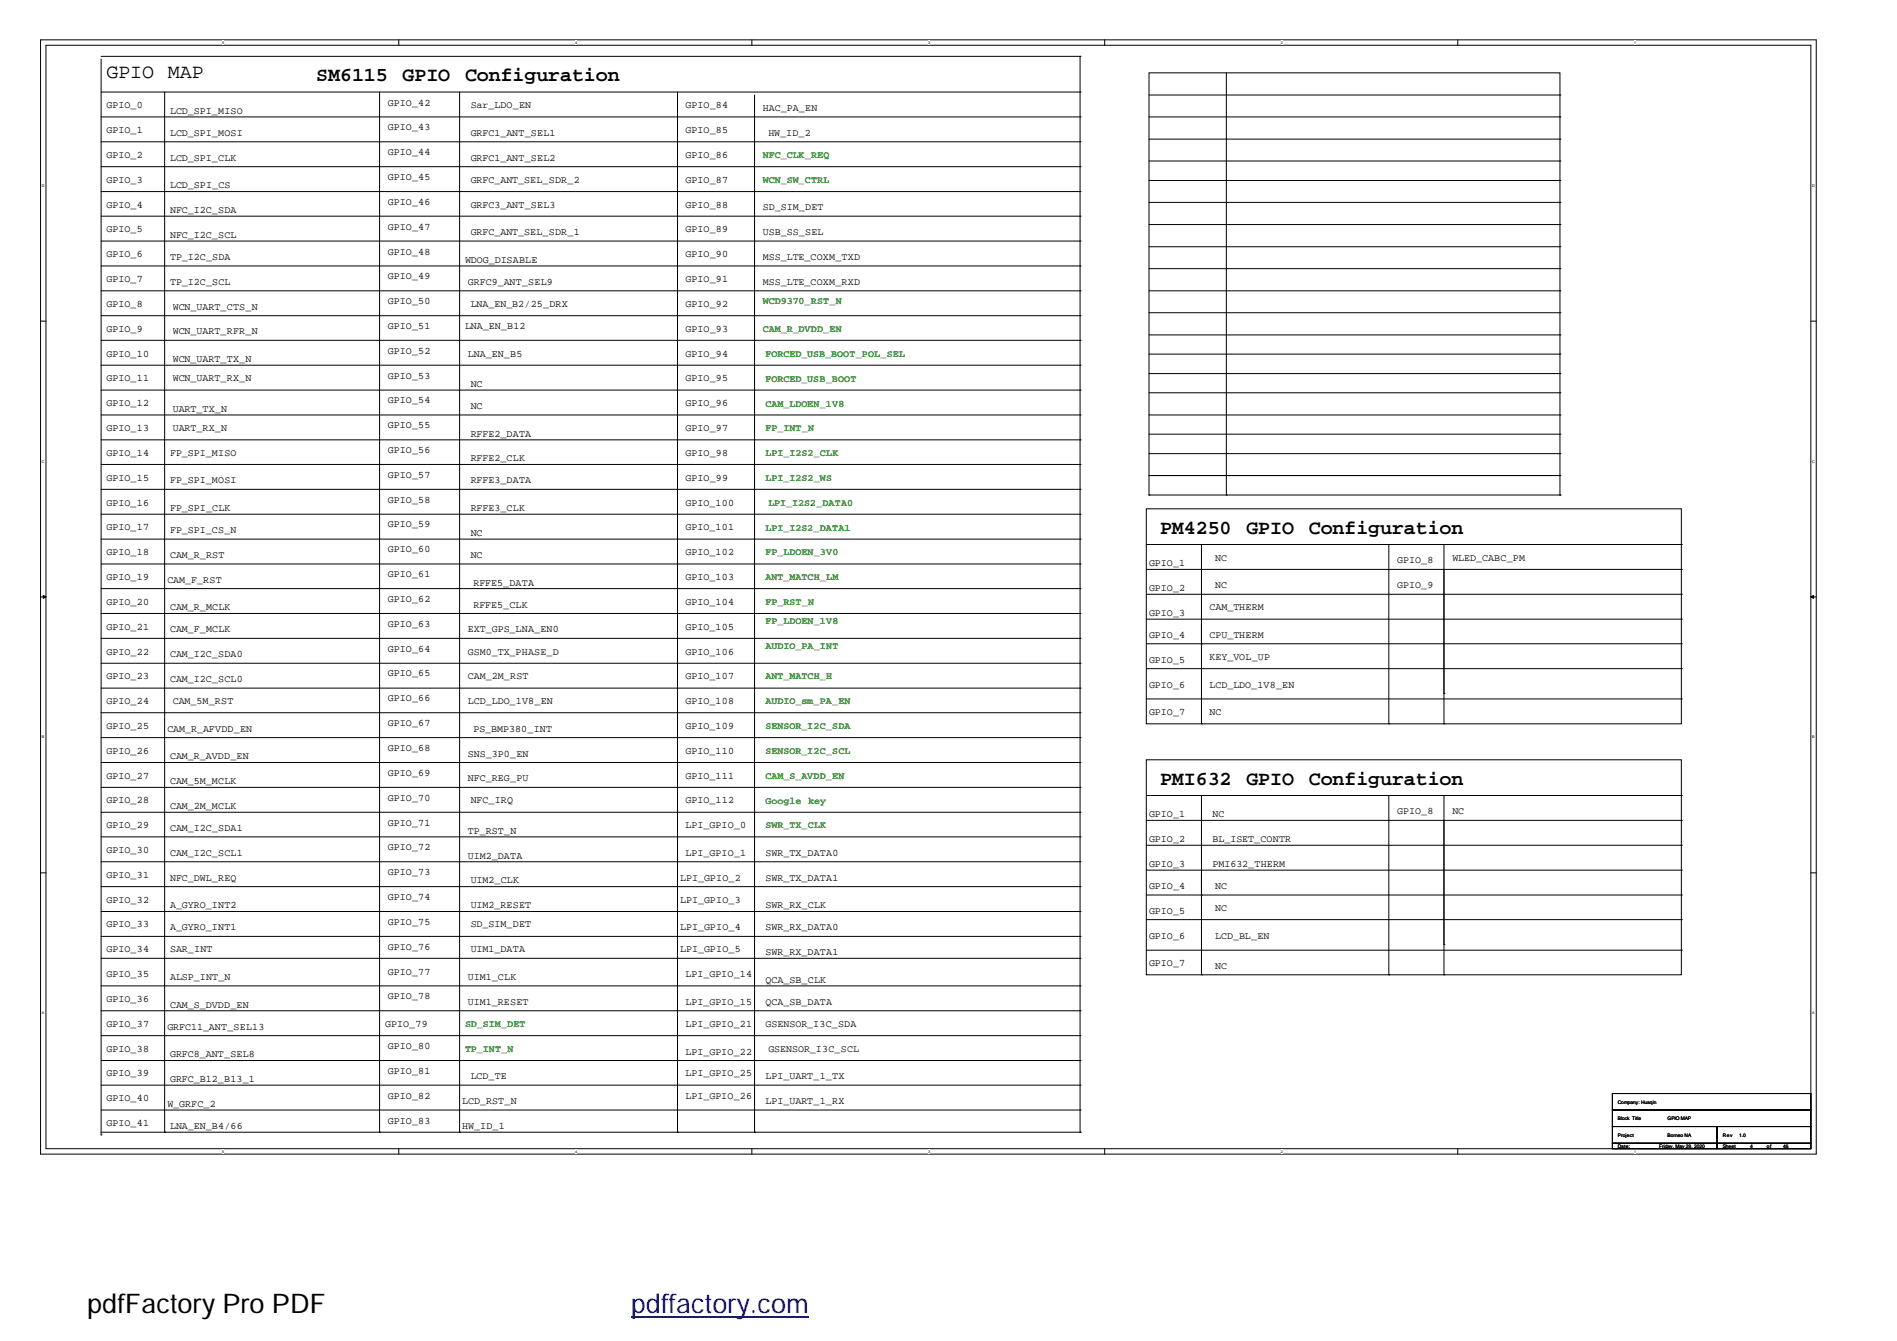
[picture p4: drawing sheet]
<svg xmlns="http://www.w3.org/2000/svg" width="297mm" height="210mm" viewBox="0 0 297 210" stroke-linecap="round" stroke-linejoin="round" font-family="sans-serif">
<defs><g id="words">
<text font-size="4.2" x="13.6" y="205.6">pdfFactory Pro PDF</text>
<text font-size="4.2" fill="#00f" x="98.8" y="205.6">pdffactory.com</text>
<g font-size="3.1">
<text x="16.7" y="12.2">GPIO MAP</text>
<text x="49.5" y="12.7">SM6115</text>
<text x="63" y="12.7">GPIO</text>
<text x="72.8" y="12.7">Configuration</text>
<text x="181.7" y="83.5">PM4250</text>
<text x="195.2" y="83.5">GPIO</text>
<text x="204.9" y="83.5">Configuration</text>
<text x="181.7" y="122.8">PMI632</text>
<text x="195.2" y="122.8">GPIO</text>
<text x="204.9" y="122.8">Configuration</text>
</g>
<g font-size="1.6">
<text x="16.7" y="16.9">GPIO_0</text>
<text x="26.6" y="17.8">LCD_SPI_MISO</text>
<text x="60.7" y="16.5">GPIO_42</text>
<text x="73.7" y="16.9">Sar_LDO_EN</text>
<text x="107.4" y="16.9">GPIO_84</text>
<text x="119.5" y="17.4">HAC_PA_EN</text>
<text x="16.7" y="20.8">GPIO_1</text>
<text x="26.6" y="21.3">LCD_SPI_MOSI</text>
<text x="60.7" y="20.4">GPIO_43</text>
<text x="73.7" y="21.3">GRFC1_ANT_SEL1</text>
<text x="107.4" y="20.8">GPIO_85</text>
<text x="120.3" y="21.3">HW_ID_2</text>
<text x="16.7" y="28.6">GPIO_3</text>
<text x="16.7" y="24.7">GPIO_2</text>
<text x="26.6" y="25.2">LCD_SPI_CLK</text>
<text x="26.6" y="29.5">LCD_SPI_CS</text>
<text x="60.7" y="24.3">GPIO_44</text>
<text x="60.7" y="28.2">GPIO_45</text>
<text x="73.7" y="25.2">GRFC1_ANT_SEL2</text>
<text x="73.7" y="28.6">GRFC_ANT_SEL_SDR_2</text>
<text x="107.4" y="28.6">GPIO_87</text>
<text x="107.4" y="24.7">GPIO_86</text>
<text x="16.7" y="32.5">GPIO_4</text>
<text x="26.6" y="33.4">NFC_I2C_SDA</text>
<text x="60.7" y="32.1">GPIO_46</text>
<text x="60.7" y="36">GPIO_47</text>
<text x="73.7" y="32.5">GRFC3_ANT_SEL3</text>
<text x="107.4" y="32.5">GPIO_88</text>
<text x="119.5" y="32.9">SD_SIM_DET</text>
<text x="16.7" y="40.3">GPIO_6</text>
<text x="16.7" y="36.4">GPIO_5</text>
<text x="26.6" y="40.7">TP_I2C_SDA</text>
<text x="26.6" y="37.2">NFC_I2C_SCL</text>
<text x="60.7" y="39.8">GPIO_48</text>
<text x="72.8" y="41.1">WDOG_DISABLE</text>
<text x="73.7" y="36.8">GRFC_ANT_SEL_SDR_1</text>
<text x="107.4" y="36.4">GPIO_89</text>
<text x="107.4" y="40.3">GPIO_90</text>
<text x="119.5" y="36.8">USB_SS_SEL</text>
<text x="119.5" y="40.7">MSS_LTE_COXM_TXD</text>
<text x="16.7" y="44.2">GPIO_7</text>
<text x="26.6" y="44.6">TP_I2C_SCL</text>
<text x="60.7" y="47.6">GPIO_50</text>
<text x="60.7" y="43.7">GPIO_49</text>
<text x="73.3" y="44.6">GRFC9_ANT_SEL9</text>
<text x="107.4" y="44.2">GPIO_91</text>
<text x="119.5" y="44.6">MSS_LTE_COXM_RXD</text>
<text x="16.7" y="51.9">GPIO_9</text>
<text x="16.7" y="48">GPIO_8</text>
<text x="27.1" y="48.5">WCN_UART_CTS_N</text>
<text x="27.1" y="52.3">WCN_UART_RFR_N</text>
<text x="60.7" y="51.5">GPIO_51</text>
<text x="72.8" y="51.5">LNA_EN_B12</text>
<text x="73.7" y="48">LNA_EN_B2/25_DRX</text>
<text x="107.4" y="51.9">GPIO_93</text>
<text x="107.4" y="48">GPIO_92</text>
<text x="16.7" y="59.7">GPIO_11</text>
<text x="16.7" y="55.8">GPIO_10</text>
<text x="27.1" y="59.7">WCN_UART_RX_N</text>
<text x="27.1" y="56.7">WCN_UART_TX_N</text>
<text x="60.7" y="55.4">GPIO_52</text>
<text x="60.7" y="59.3">GPIO_53</text>
<text x="73.3" y="55.8">LNA_EN_B5</text>
<text x="107.4" y="59.7">GPIO_95</text>
<text x="107.4" y="55.8">GPIO_94</text>
<text x="16.7" y="63.6">GPIO_12</text>
<text x="27.1" y="64.4">UART_TX_N</text>
<text x="60.7" y="63.1">GPIO_54</text>
<text x="73.7" y="64">NC</text>
<text x="73.7" y="60.6">NC</text>
<text x="107.4" y="63.6">GPIO_96</text>
<text x="16.7" y="71.3">GPIO_14</text>
<text x="16.7" y="67.5">GPIO_13</text>
<text x="26.6" y="71.3">FP_SPI_MISO</text>
<text x="27.1" y="67.5">UART_RX_N</text>
<text x="60.7" y="70.9">GPIO_56</text>
<text x="60.7" y="67">GPIO_55</text>
<text x="73.7" y="68.3">RFFE2_DATA</text>
<text x="107.4" y="71.3">GPIO_98</text>
<text x="107.4" y="67.5">GPIO_97</text>
<text x="16.7" y="75.2">GPIO_15</text>
<text x="26.6" y="75.7">FP_SPI_MOSI</text>
<text x="60.7" y="74.8">GPIO_57</text>
<text x="73.7" y="75.7">RFFE3_DATA</text>
<text x="73.7" y="72.2">RFFE2_CLK</text>
<text x="107.4" y="75.2">GPIO_99</text>
<text x="16.7" y="83">GPIO_17</text>
<text x="16.7" y="79.1">GPIO_16</text>
<text x="26.6" y="80">FP_SPI_CLK</text>
<text x="26.6" y="83.5">FP_SPI_CS_N</text>
<text x="60.7" y="78.7">GPIO_58</text>
<text x="60.7" y="82.6">GPIO_59</text>
<text x="73.7" y="80">RFFE3_CLK</text>
<text x="73.7" y="83.9">NC</text>
<text x="107.4" y="83">GPIO_101</text>
<text x="107.4" y="79.1">GPIO_100</text>
<text x="16.7" y="86.9">GPIO_18</text>
<text x="26.6" y="87.3">CAM_R_RST</text>
<text x="60.7" y="86.5">GPIO_60</text>
<text x="73.7" y="87.3">NC</text>
<text x="107.4" y="86.9">GPIO_102</text>
<text x="179.9" y="88.6">GPIO_1</text>
<text x="190.3" y="87.8">NC</text>
<text x="218.8" y="88.2">GPIO_8</text>
<text x="227.4" y="87.8">WLED_CABC_PM</text>
<text x="16.7" y="90.8">GPIO_19</text>
<text x="16.7" y="94.7">GPIO_20</text>
<text x="26.2" y="91.2">CAM_F_RST</text>
<text x="26.6" y="95.5">CAM_R_MCLK</text>
<text x="60.7" y="94.2">GPIO_62</text>
<text x="60.7" y="90.4">GPIO_61</text>
<text x="74.1" y="95.1">RFFE5_CLK</text>
<text x="74.1" y="91.7">RFFE5_DATA</text>
<text x="107.4" y="94.7">GPIO_104</text>
<text x="107.4" y="90.8">GPIO_103</text>
<text x="179.9" y="92.5">GPIO_2</text>
<text x="189.4" y="95.5">CAM_THERM</text>
<text x="190.3" y="92.1">NC</text>
<text x="218.8" y="92.1">GPIO_9</text>
<text x="16.7" y="98.6">GPIO_21</text>
<text x="26.6" y="99">CAM_F_MCLK</text>
<text x="60.7" y="102">GPIO_64</text>
<text x="60.7" y="98.1">GPIO_63</text>
<text x="73.3" y="99">EXT_GPS_LNA_EN0</text>
<text x="107.4" y="98.6">GPIO_105</text>
<text x="179.9" y="96.4">GPIO_3</text>
<text x="179.9" y="99.8">GPIO_4</text>
<text x="189.4" y="99.8">CPU_THERM</text>
<text x="16.7" y="102.5">GPIO_22</text>
<text x="16.7" y="106.3">GPIO_23</text>
<text x="26.6" y="102.9">CAM_I2C_SDA0</text>
<text x="26.6" y="106.8">CAM_I2C_SCL0</text>
<text x="60.7" y="105.9">GPIO_65</text>
<text x="73.3" y="102.5">GSM0_TX_PHASE_D</text>
<text x="73.3" y="106.3">CAM_2M_RST</text>
<text x="107.4" y="106.3">GPIO_107</text>
<text x="107.4" y="102.5">GPIO_106</text>
<text x="179.9" y="103.7">GPIO_5</text>
<text x="179.9" y="107.6">GPIO_6</text>
<text x="189.4" y="103.3">KEY_VOL_UP</text>
<text x="189.4" y="107.6">LCD_LDO_1V8_EN</text>
<text x="16.7" y="110.2">GPIO_24</text>
<text x="27.1" y="110.2">CAM_5M_RST</text>
<text x="60.7" y="109.8">GPIO_66</text>
<text x="60.7" y="113.7">GPIO_67</text>
<text x="73.3" y="110.2">LCD_LDO_1V8_EN</text>
<text x="107.4" y="110.2">GPIO_108</text>
<text x="179.9" y="111.9">GPIO_7</text>
<text x="189.4" y="111.9">NC</text>
<text x="16.7" y="114.1">GPIO_25</text>
<text x="16.7" y="118">GPIO_26</text>
<text x="26.2" y="114.5">CAM_R_AFVDD_EN</text>
<text x="26.6" y="118.8">CAM_R_AVDD_EN</text>
<text x="60.7" y="117.6">GPIO_68</text>
<text x="73.3" y="118.4">SNS_3P0_EN</text>
<text x="74.1" y="114.5">PS_BMP380_INT</text>
<text x="107.4" y="114.1">GPIO_109</text>
<text x="107.4" y="118">GPIO_110</text>
<text x="16.7" y="121.9">GPIO_27</text>
<text x="16.7" y="125.7">GPIO_28</text>
<text x="26.6" y="122.7">CAM_5M_MCLK</text>
<text x="60.7" y="125.3">GPIO_70</text>
<text x="60.7" y="121.4">GPIO_69</text>
<text x="73.3" y="122.3">NFC_REG_PU</text>
<text x="73.7" y="125.7">NFC_IRQ</text>
<text x="107.4" y="125.7">GPIO_112</text>
<text x="107.4" y="121.9">GPIO_111</text>
<text x="16.7" y="129.6">GPIO_29</text>
<text x="26.6" y="126.6">CAM_2M_MCLK</text>
<text x="26.6" y="130.1">CAM_I2C_SDA1</text>
<text x="60.7" y="129.2">GPIO_71</text>
<text x="73.3" y="130.5">TP_RST_N</text>
<text x="107.4" y="129.6">LPI_GPIO_0</text>
<text x="179.9" y="127.9">GPIO_1</text>
<text x="179.9" y="131.8">GPIO_2</text>
<text x="189.9" y="127.9">NC</text>
<text x="189.9" y="131.8">BL_ISET_CONTR</text>
<text x="218.8" y="127.5">GPIO_8</text>
<text x="227.4" y="127.5">NC</text>
<text x="16.7" y="133.5">GPIO_30</text>
<text x="16.7" y="137.4">GPIO_31</text>
<text x="26.6" y="134">CAM_I2C_SCL1</text>
<text x="26.6" y="137.9">NFC_DWL_REQ</text>
<text x="60.7" y="133.1">GPIO_72</text>
<text x="60.7" y="137">GPIO_73</text>
<text x="73.3" y="134.4">UIM2_DATA</text>
<text x="106.5" y="137.9">LPI_GPIO_2</text>
<text x="107.4" y="134">LPI_GPIO_1</text>
<text x="119.9" y="134">SWR_TX_DATA0</text>
<text x="119.9" y="137.9">SWR_TX_DATA1</text>
<text x="179.9" y="135.7">GPIO_3</text>
<text x="189.9" y="135.7">PMI632_THERM</text>
<text x="16.7" y="141.3">GPIO_32</text>
<text x="26.6" y="142.2">A_GYRO_INT2</text>
<text x="60.7" y="140.9">GPIO_74</text>
<text x="73.7" y="138.3">UIM2_CLK</text>
<text x="73.7" y="142.2">UIM2_RESET</text>
<text x="106.5" y="141.3">LPI_GPIO_3</text>
<text x="119.9" y="142.2">SWR_RX_CLK</text>
<text x="179.9" y="139.2">GPIO_4</text>
<text x="179.9" y="143">GPIO_5</text>
<text x="190.3" y="142.6">NC</text>
<text x="190.3" y="139.2">NC</text>
<text x="16.7" y="145.2">GPIO_33</text>
<text x="16.7" y="149.1">GPIO_34</text>
<text x="26.6" y="149.1">SAR_INT</text>
<text x="26.6" y="145.6">A_GYRO_INT1</text>
<text x="60.7" y="148.6">GPIO_76</text>
<text x="60.7" y="144.8">GPIO_75</text>
<text x="73.7" y="149.1">UIM1_DATA</text>
<text x="73.7" y="145.2">SD_SIM_DET</text>
<text x="106.5" y="145.6">LPI_GPIO_4</text>
<text x="106.5" y="149.1">LPI_GPIO_5</text>
<text x="119.9" y="145.6">SWR_RX_DATA0</text>
<text x="119.9" y="149.5">SWR_RX_DATA1</text>
<text x="179.9" y="146.9">GPIO_6</text>
<text x="190.3" y="146.9">LCD_BL_EN</text>
<text x="16.7" y="153">GPIO_35</text>
<text x="26.6" y="153.4">ALSP_INT_N</text>
<text x="60.7" y="152.5">GPIO_77</text>
<text x="73.3" y="153.4">UIM1_CLK</text>
<text x="107.4" y="153">LPI_GPIO_14</text>
<text x="119.9" y="153.8">QCA_SB_CLK</text>
<text x="179.9" y="151.2">GPIO_7</text>
<text x="190.3" y="151.7">NC</text>
<text x="16.7" y="156.9">GPIO_36</text>
<text x="16.7" y="160.8">GPIO_37</text>
<text x="26.2" y="161.2">GRFC11_ANT_SEL13</text>
<text x="26.6" y="157.7">CAM_S_DVDD_EN</text>
<text x="60.3" y="160.8">GPIO_79</text>
<text x="60.7" y="156.4">GPIO_78</text>
<text x="73.3" y="157.3">UIM1_RESET</text>
<text x="107.4" y="157.3">LPI_GPIO_15</text>
<text x="107.4" y="160.8">LPI_GPIO_21</text>
<text x="119.9" y="160.8">GSENSOR_I3C_SDA</text>
<text x="119.9" y="157.3">QCA_SB_DATA</text>
<text x="16.7" y="164.6">GPIO_38</text>
<text x="26.6" y="165.5">GRFC8_ANT_SEL8</text>
<text x="60.7" y="164.2">GPIO_80</text>
<text x="107.4" y="165.1">LPI_GPIO_22</text>
<text x="120.3" y="164.6">GSENSOR_I3C_SCL</text>
<text x="16.7" y="172.4">GPIO_40</text>
<text x="16.7" y="168.5">GPIO_39</text>
<text x="26.2" y="173.2">W_GRFC_2</text>
<text x="26.6" y="169.4">GRFC_B12_B13_1</text>
<text x="60.7" y="168.1">GPIO_81</text>
<text x="60.7" y="172">GPIO_82</text>
<text x="72.4" y="172.8">LCD_RST_N</text>
<text x="73.7" y="168.9">LCD_TE</text>
<text x="107.4" y="168.5">LPI_GPIO_25</text>
<text x="107.4" y="172">LPI_GPIO_26</text>
<text x="119.9" y="172.8">LPI_UART_1_RX</text>
<text x="119.9" y="168.9">LPI_UART_1_TX</text>
<text x="16.7" y="176.3">GPIO_41</text>
<text x="26.6" y="176.7">LNA_EN_B4/66</text>
<text x="60.7" y="175.9">GPIO_83</text>
<text x="72.4" y="176.7">HW_ID_1</text>
</g>
<g font-size="1.6" fill="#008000">
<text x="119.5" y="24.8">NFC_CLK_REQ</text>
<text x="119.5" y="28.6">WCN_SW_CTRL</text>
<text x="119.5" y="47.6">WCD9370_RST_N</text>
<text x="119.5" y="52">CAM_R_DVDD_EN</text>
<text x="119.9" y="55.9">FORCED_USB_BOOT_POL_SEL</text>
<text x="119.9" y="59.7">FORCED_USB_BOOT</text>
<text x="119.9" y="63.6">CAM_LDOEN_1V8</text>
<text x="119.9" y="67.5">FP_INT_N</text>
<text x="119.9" y="71.4">LPI_I2S2_CLK</text>
<text x="119.9" y="75.3">LPI_I2S2_WS</text>
<text x="119.9" y="83.1">LPI_I2S2_DATA1</text>
<text x="120.3" y="79.2">LPI_I2S2_DATA0</text>
<text x="119.9" y="86.9">FP_LDOEN_3V0</text>
<text x="119.9" y="94.7">FP_RST_N</text>
<text x="119.9" y="90.8">ANT_MATCH_LM</text>
<text x="119.9" y="97.7">FP_LDOEN_1V8</text>
<text x="119.9" y="101.6">AUDIO_PA_INT</text>
<text x="119.9" y="106.4">ANT_MATCH_H</text>
<text x="119.9" y="110.3">AUDIO_sm_PA_EN</text>
<text x="119.9" y="118">SENSOR_I2C_SCL</text>
<text x="119.9" y="114.1">SENSOR_I2C_SDA</text>
<text x="119.9" y="121.9">CAM_S_AVDD_EN</text>
<text x="119.9" y="125.8">Google key</text>
<text x="119.9" y="129.7">SWR_TX_CLK</text>
<text x="72.8" y="160.8">SD_SIM_DET</text>
<text x="72.8" y="164.6">TP_INT_N</text>
</g>
<g font-size=".8">
<text x="253.3" y="172.7">Company: Huaqin</text>
<text x="253.3" y="175.4">Block Title</text>
<text x="253.3" y="177.9">Project</text>
<text x="253.3" y="179.7">Date:</text>
<text x="259.8" y="179.7">Friday, May 29, 2020</text>
<text x="261.1" y="177.9">Borneo NA</text>
<text x="261.1" y="175.4">GPIO MAP</text>
<text x="269.7" y="177.9">Rev</text>
<text x="269.7" y="179.7">Sheet</text>
<text x="272.3" y="177.9">1.0</text>
<text x="274.1" y="179.7">4</text>
<text x="276.6" y="179.7">of</text>
<text x="279.2" y="179.7">46</text>
</g>
<g font-size=".6">
<text x="34.8" y="6.9">5</text>
<text x="90" y="6.9">4</text>
<text x="145.3" y="6.9">3</text>
<text x="200.6" y="6.9">2</text>
<text x="255.9" y="6.9">1</text>
<text x="6.6" y="29.2">D</text>
<text x="283.8" y="29.2">D</text>
<text x="6.6" y="72.4">C</text>
<text x="283.8" y="72.4">C</text>
<text x="6.6" y="115.6">B</text>
<text x="283.8" y="115.6">B</text>
<text x="6.6" y="158.8">A</text>
<text x="283.8" y="158.8">A</text>
<text x="34.8" y="180.4">5</text>
<text x="90" y="180.4">4</text>
<text x="145.3" y="180.4">3</text>
<text x="200.6" y="180.4">2</text>
<text x="255.9" y="180.4">1</text>
</g>
</g></defs>
<path d="M6.3 6.2h278.1v174.5h-278.1zM7.2 7.1h276.3v172.7h-276.3z" fill="none" stroke="#000" stroke-width=".16"/>
<g fill="#fff">
<path d="M34.8 6.3h.3v.7h-.3z"/>
<path d="M34.8 179.9h.3v.7h-.3z"/>
</g>
<path d="M62.4 6.2v.9M62.4 179.8v.9" fill="none" stroke="#000" stroke-width=".16"/>
<g fill="#fff">
<path d="M90 6.3h.3v.7h-.3z"/>
<path d="M90 179.9h.3v.7h-.3z"/>
</g>
<path d="M117.7 6.2v.9M117.7 179.8v.9" fill="none" stroke="#000" stroke-width=".16"/>
<g fill="#fff">
<path d="M145.3 6.3h.3v.7h-.3z"/>
<path d="M145.3 179.9h.3v.7h-.3z"/>
</g>
<path d="M173 6.2v.9M173 179.8v.9" fill="none" stroke="#000" stroke-width=".16"/>
<g fill="#fff">
<path d="M200.6 6.3h.3v.7h-.3z"/>
<path d="M200.6 179.9h.3v.7h-.3z"/>
</g>
<path d="M228.3 6.2v.9M228.3 179.8v.9" fill="none" stroke="#000" stroke-width=".16"/>
<g fill="#fff">
<path d="M255.9 6.3h.3v.7h-.3z"/>
<path d="M255.9 179.9h.3v.7h-.3z"/>
<path d="M6.6 28.7h.3v.7h-.3z"/>
<path d="M283.8 28.7h.3v.7h-.3z"/>
<path d="M6.6 71.9h.3v.6h-.3z"/>
<path d="M283.8 71.9h.3v.6h-.3z"/>
</g>
<path d="M6.3 50.3h.9M283.5 50.3h.9" fill="none" stroke="#000" stroke-width=".16"/>
<g fill="#fff">
<path d="M6.6 115h.3v.7h-.3z"/>
<path d="M283.8 115h.3v.7h-.3z"/>
</g>
<path d="M6.3 93.4h.9M283.5 93.4h.9" fill="none" stroke="#000" stroke-width=".16"/>
<g fill="#000" stroke="#000" stroke-width=".16">
<path d="M6.8 93.2l.4 .2-.4 .3z" fill-rule="evenodd"/>
<path d="M283.5 93.4l.5-.2v.5z" fill-rule="evenodd"/>
</g>
<g fill="#fff">
<path d="M6.6 158.2h.3v.7h-.3z"/>
<path d="M283.8 158.2h.3v.7h-.3z"/>
</g>
<g fill="none" stroke="#000" stroke-width=".16">
<path d="M15.8 18.3h153.3M15.8 8.8h153.3M15.8 14.4h153.3M15.8 9.2v168.4M25.8 14.4v162.8M59.4 14.4v162.8M72 14.4v162.8M106.1 14.4v162.8M118.2 14.9v162.3M169.1 18.3h.1M169.1 8.8h.1M169.1 14.4h.1"/>
<path d="M169.1 8.8v168.4M179.9 11.4h64.4v63h-64.4zM179.9 18.3h64.4M179.9 14.9h64.4M192 11.4v66.1M244.3 14.9h.1M244.3 18.3h.1M15.8 30h153.3M15.8 26.1h153.3M15.8 22.2h153.3M15.8 37.7h153.3M15.8 33.8h153.3"/>
<path d="M169.1 30h.1M169.1 26.1h.1M169.1 22.2h.1M169.1 37.7h.1M169.1 33.8h.1M179.9 21.8h64.4M179.9 25.2h64.4M179.9 28.3h64.4M179.9 31.7h64.4M179.9 35.2h64.4M179.9 38.6h64.4M244.3 21.8h.1"/>
<path d="M244.3 25.2h.1M244.3 28.3h.1M244.3 31.7h.1M244.3 35.2h.1M244.3 38.6h.1M15.8 41.6h153.3M15.8 49.4h153.3M15.8 45.5h153.3M15.8 57.2h153.3M15.8 53.3h153.3M169.1 41.6h.1M169.1 49.4h.1"/>
<path d="M169.1 45.5h.1M169.1 57.2h.1M169.1 53.3h.1M179.9 45.5h64.4M179.9 52.4h64.4M179.9 55.4h64.4M179.9 58.5h64.4M179.9 42.1h64.4M179.9 49h64.4M244.3 52.4h.1M244.3 55.4h.1M244.3 58.5h.1"/>
<path d="M244.3 42.1h.1M244.3 45.5h.1M244.3 49h.1M15.8 61.1h153.3M15.8 72.7h153.3M15.8 68.8h153.3M15.8 65h153.3M15.8 76.6h153.3M169.1 61.1h.1M169.1 72.7h.1M169.1 68.8h.1M169.1 65h.1"/>
<path d="M169.1 76.6h.1M179.5 79.6h83.8v33.7h-83.8zM179.9 77.5h.1M179.9 65h64.4M179.9 61.5h64.4M179.9 68h64.4M179.9 71h64.4M179.9 77.5h64.4M192 74.4h.1M192 77.5h.1M244.3 61.5h.1M244.3 65h.1"/>
<path d="M244.3 68h.1M244.3 71h.1M244.3 74.4h.1M244.3 77.5h.1M244.3 74.4h-64.4v3.1M244.3 74.4v3.1M15.8 80.5h153.3M15.8 92.1h153.3M15.8 88.3h153.3M15.8 84.4h153.3M15.8 99.9h153.3M15.8 96h153.3"/>
<path d="M169.1 80.5h.1M169.1 92.1h.1M169.1 88.3h.1M169.1 84.4h.1M169.1 99.9h.1M169.1 96h.1M179.5 85.2h83.8M179.5 96.9h83.8M179.5 93h83.8M179.5 89.1h83.8M188.1 85.2v28.1M217.5 85.2v28.1"/>
<path d="M226.1 85.2v28.1M263.3 85.2h.1M263.3 96.9h.1M263.3 93h.1M263.3 89.1h.1M15.8 103.8h153.3M15.8 111.6h153.3M15.8 107.7h153.3M15.8 119.4h153.3M15.8 115.5h153.3M169.1 103.8h.1M169.1 111.6h.1"/>
<path d="M169.1 107.7h.1M169.1 119.4h.1M169.1 115.5h.1M179.5 118.9h83.8v33.7h-83.8zM179.5 104.7h83.8M179.5 100.8h83.8M179.5 109.4h83.8M188.1 113.3h.1M188.1 100.8h.1M217.5 113.3h.1M226.1 113.3h.1M226.1 108.6h.1"/>
<path d="M263.3 104.7h.1M263.3 100.8h.1M263.3 109.4h.1M6.3 136.6h.9M15.8 123.2h153.3M15.8 134.9h153.3M15.8 131h153.3M15.8 127.1h153.3M15.8 138.8h153.3M169.1 123.2h.1M169.1 134.9h.1M169.1 131h.1"/>
<path d="M169.1 127.1h.1M169.1 138.8h.1M179.5 124.5h83.8M179.5 136.2h83.8M179.5 132.3h83.8M179.5 128.4h83.8M188.1 124.5v28.1M217.5 124.5v28.1M226.1 124.5v28.1M263.3 124.5h.1M263.3 136.2h.1M263.3 132.3h.1"/>
<path d="M263.3 128.4h.1M283.5 136.6h.9M15.8 146.6h153.3M15.8 150h153.3M15.8 154.3h153.3M15.8 142.7h153.3M15.8 158.2h153.3M169.1 146.6h.1M169.1 150h.1M169.1 154.3h.1M169.1 142.7h.1M169.1 158.2h.1"/>
<path d="M179.5 143.9h83.8M179.5 140.1h83.8M179.5 148.7h83.8M188.1 152.6h.1M188.1 140.1h.1M217.5 152.6h.1M226.1 152.6h.1M226.1 147.8h.1M263.3 143.9h.1M263.3 140.1h.1M263.3 148.7h.1M15.8 177.6h.1"/>
<path d="M15.8 166h153.3M15.8 169.9h153.3M15.8 162.1h153.3M15.8 177.2h153.3M15.8 173.8h153.3M25.8 177.2h.1M59.4 177.2h.1M72 177.2h.1M106.1 177.2h.1M118.2 177.2h.1M169.1 166h.1M169.1 169.9h.1"/>
<path d="M169.1 177.2h.1M169.1 162.1h.1M169.1 173.8h.1M252.5 171.2h31v2.6h-31zM252.5 173.8h31v2.5h-31zM252.5 176.3h16.4v2.7h-16.4zM252.5 179h16.4v.8h-16.4zM268.9 179h14.6v.8h-14.6zM268.9 176.3h14.6v2.7h-14.6z"/>
</g>
<path d="M98.8 206.2h27.8" fill="none" stroke="#00f" stroke-width=".21"/>
<use href="#words"/>
</svg>
